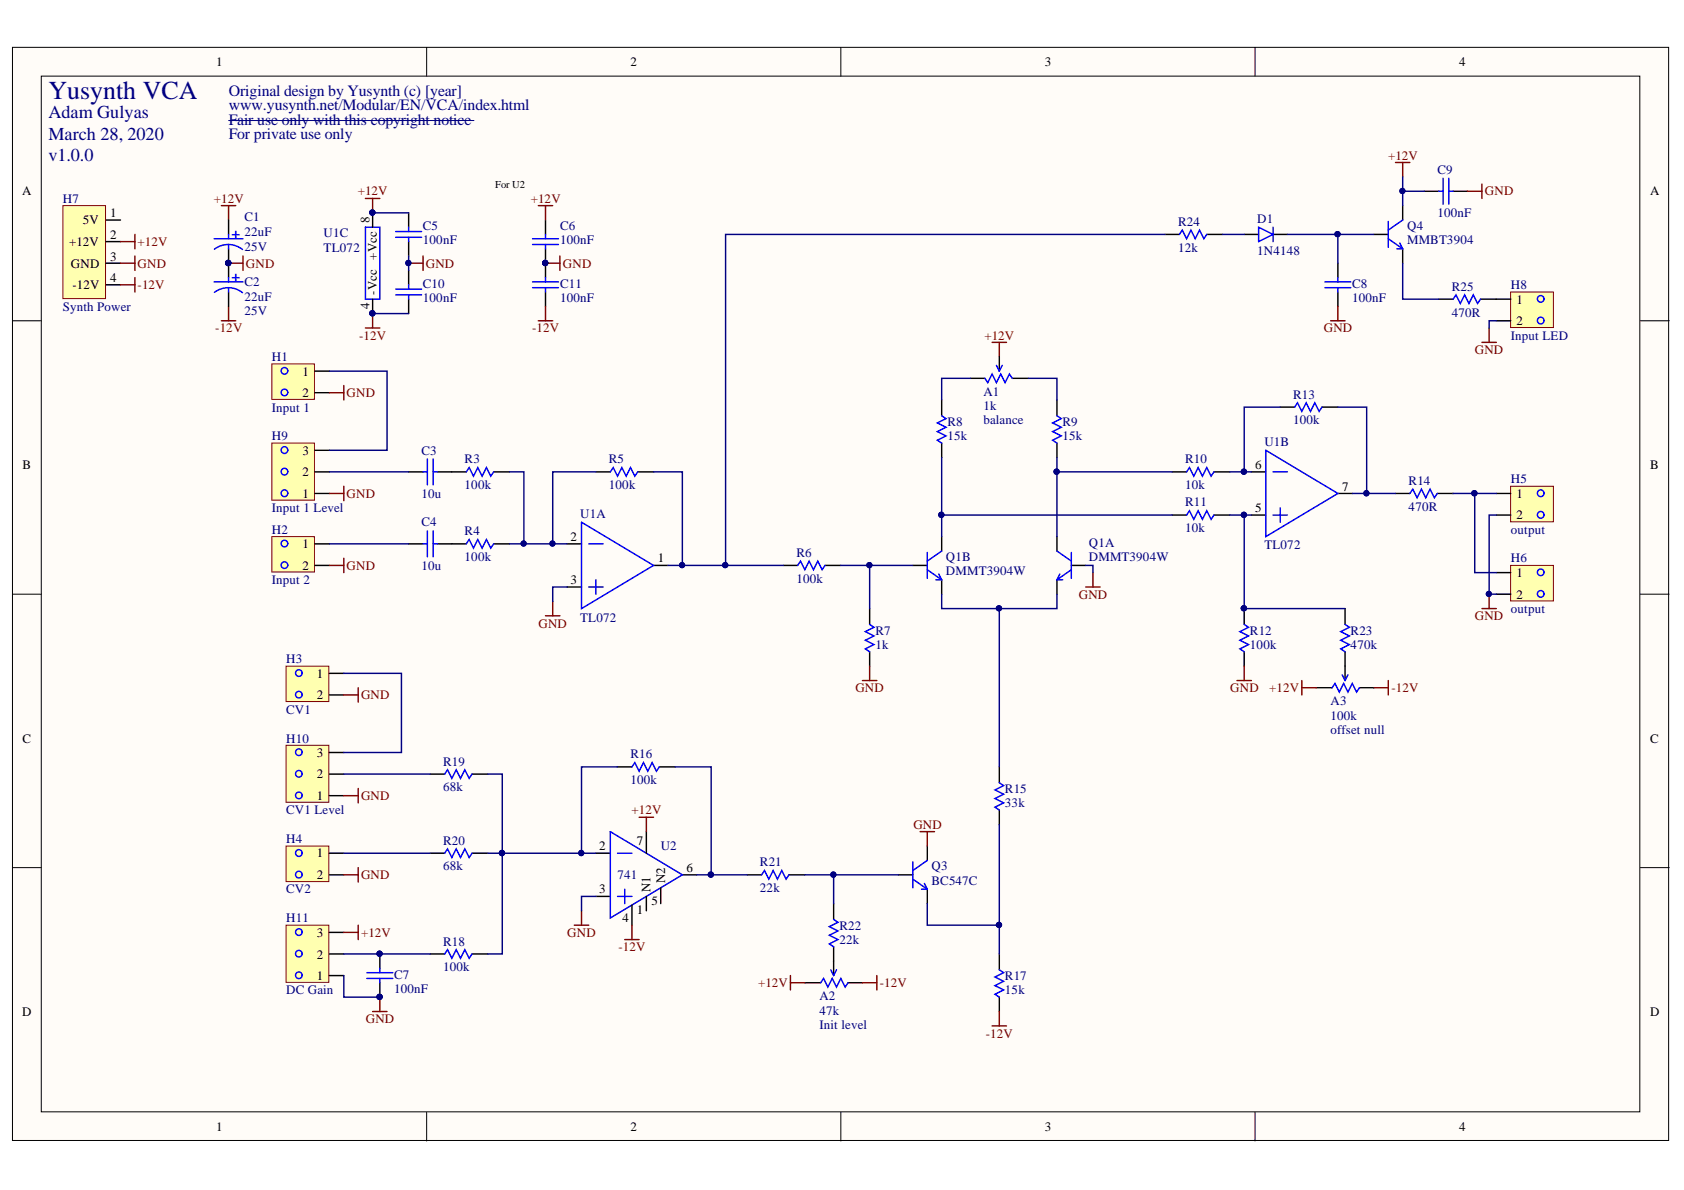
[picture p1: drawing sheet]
<svg xmlns="http://www.w3.org/2000/svg" width="297mm" height="210mm" viewBox="0 0 297 210" stroke-linecap="round" stroke-linejoin="round" font-family="sans-serif">
<defs><g id="words">
<text font-size="4.6" fill="#000080" x="8.5" y="17.5">Yusynth VCA</text>
<g font-size="3.2" fill="#000080">
<text x="8.5" y="20.9">Adam Gulyas</text>
<text x="8.5" y="24.7">March 28, 2020</text>
<text x="8.5" y="28.5">v1.0.0</text>
</g>
<g font-size="2.8" fill="#000080">
<text x="40.3" y="16.9">Original design by Yusynth (c) [year]</text>
<text x="40.3" y="22">Fair use only with this copyright notice</text>
<text x="40.3" y="19.4">www.yusynth.net/Modular/EN/VCA/index.html</text>
<text x="40.3" y="24.5">For private use only</text>
</g>
<g font-size="2.7" fill="#00f">
<text x="40.8" y="42.1">+</text>
<text x="40.8" y="49.7">+</text>
</g>
<g font-size="2.3">
<text x="38.1" y="11.7">1</text>
<text x="111.2" y="11.7">2</text>
<text x="184.3" y="11.7">3</text>
<text x="257.4" y="11.7">4</text>
<text x="3.9" y="34.5">A</text>
<text x="291.1" y="34.5">A</text>
<text x="14.6" y="39.5">5V</text>
<text x="19.5" y="38.3">1</text>
<text x="65.2" y="39.3" transform="rotate(-90 65.2 39.3)">8</text>
<text x="12.2" y="43.4">+12V</text>
<text x="12.5" y="47.2">GND</text>
<text x="19.5" y="42.1">2</text>
<text x="19.5" y="46">3</text>
<text x="66.5" y="45.8" transform="rotate(-90 66.5 45.8)">+Vcc</text>
<text x="12.8" y="51">-12V</text>
<text x="19.5" y="49.8">4</text>
<text x="66.5" y="52.1" transform="rotate(-90 66.5 52.1)">-Vcc</text>
<text x="267.5" y="53.6">1</text>
<text x="65.2" y="54.4" transform="rotate(-90 65.2 54.4)">4</text>
<text x="267.5" y="57.4">2</text>
<text x="53.4" y="66.2">1</text>
<text x="53.4" y="70.1">2</text>
<text x="4" y="82.7">B</text>
<text x="53.4" y="84">2</text>
<text x="53.4" y="80.2">3</text>
<text x="221.4" y="82.7">6</text>
<text x="291.1" y="82.7">B</text>
<text x="53.4" y="87.8">1</text>
<text x="236.7" y="86.5">7</text>
<text x="267.5" y="87.8">1</text>
<text x="100.6" y="95.4">2</text>
<text x="221.4" y="90.3">5</text>
<text x="267.5" y="91.6">2</text>
<text x="53.4" y="96.7">1</text>
<text x="53.4" y="100.5">2</text>
<text x="116" y="99.2">1</text>
<text x="267.5" y="101.7">1</text>
<text x="100.6" y="103">3</text>
<text x="267.5" y="105.6">2</text>
<text x="55.9" y="119.6">1</text>
<text x="55.9" y="123.4">2</text>
<text x="4" y="131">C</text>
<text x="291.1" y="131">C</text>
<text x="55.9" y="137.3">2</text>
<text x="55.9" y="133.5">3</text>
<text x="55.9" y="141.1">1</text>
<text x="105.7" y="150">2</text>
<text x="112.3" y="149">7</text>
<text x="55.9" y="151.2">1</text>
<text x="55.9" y="155.1">2</text>
<text x="117.3" y="155.8" transform="rotate(-90 117.3 155.8)">N2</text>
<text x="121.1" y="153.8">6</text>
<text x="105.7" y="157.6">3</text>
<text x="112.3" y="161.1">1</text>
<text x="114.8" y="157.3" transform="rotate(-90 114.8 157.3)">N1</text>
<text x="114.9" y="159.6">5</text>
<text x="55.9" y="165.3">3</text>
<text x="109.8" y="162.7">4</text>
<text x="55.9" y="172.9">1</text>
<text x="55.9" y="169.1">2</text>
<text x="3.9" y="179.2">D</text>
<text x="291.1" y="179.2">D</text>
<text x="38.1" y="199.5">1</text>
<text x="111.2" y="199.5">2</text>
<text x="184.3" y="199.5">3</text>
<text x="257.4" y="199.5">4</text>
</g>
<g font-size="2.3" fill="#800000">
<text x="244.8" y="28.1">+12V</text>
<text x="37.7" y="35.7">+12V</text>
<text x="63.1" y="34.5">+12V</text>
<text x="93.6" y="35.7">+12V</text>
<text x="261.9" y="34.5">GND</text>
<text x="24.3" y="43.4">+12V</text>
<text x="24.3" y="47.2">GND</text>
<text x="43.4" y="47.2">GND</text>
<text x="75.1" y="47.2">GND</text>
<text x="99.3" y="47.2">GND</text>
<text x="24.3" y="51">-12V</text>
<text x="38" y="58.6">-12V</text>
<text x="63.3" y="59.9">-12V</text>
<text x="93.9" y="58.6">-12V</text>
<text x="173.6" y="59.9">+12V</text>
<text x="233.5" y="58.6">GND</text>
<text x="260.1" y="62.4">GND</text>
<text x="61.1" y="70.1">GND</text>
<text x="61.1" y="87.8">GND</text>
<text x="61.1" y="100.5">GND</text>
<text x="190.3" y="105.6">GND</text>
<text x="95" y="110.7">GND</text>
<text x="260.1" y="109.4">GND</text>
<text x="63.7" y="123.4">GND</text>
<text x="150.9" y="122.1">GND</text>
<text x="217" y="122.1">GND</text>
<text x="223.9" y="122.1">+12V</text>
<text x="245.4" y="122.1">-12V</text>
<text x="63.7" y="141.1">GND</text>
<text x="111.4" y="143.6">+12V</text>
<text x="161.1" y="146.2">GND</text>
<text x="63.7" y="155.1">GND</text>
<text x="63.7" y="165.3">+12V</text>
<text x="100" y="165.3">GND</text>
<text x="109.1" y="167.8">-12V</text>
<text x="133.7" y="174.1">+12V</text>
<text x="155.2" y="174.1">-12V</text>
<text x="64.5" y="180.5">GND</text>
<text x="173.9" y="183">-12V</text>
</g>
<g font-size="2.3" fill="#000080">
<text x="11.1" y="35.7">H7</text>
<text x="253.5" y="30.7">C9</text>
<text x="43.1" y="39">C1</text>
<text x="43.1" y="41.6">22uF</text>
<text x="57.1" y="41.8">U1C</text>
<text x="74.6" y="40.6">C5</text>
<text x="98.8" y="40.6">C6</text>
<text x="207.8" y="39.8">R24</text>
<text x="221.7" y="39.3">D1</text>
<text x="248.2" y="40.6">Q4</text>
<text x="253.5" y="38.3">100nF</text>
<text x="43.1" y="44.2">25V</text>
<text x="57.1" y="44.4">TL072</text>
<text x="74.6" y="43.1">100nF</text>
<text x="98.8" y="43.1">100nF</text>
<text x="207.8" y="44.4">12k</text>
<text x="221.7" y="45">1N4148</text>
<text x="248.2" y="43.1">MMBT3904</text>
<text x="43.1" y="50.5">C2</text>
<text x="43.1" y="53.1">22uF</text>
<text x="74.6" y="50.8">C10</text>
<text x="74.6" y="53.3">100nF</text>
<text x="98.8" y="50.8">C11</text>
<text x="98.8" y="53.3">100nF</text>
<text x="238.5" y="50.8">C8</text>
<text x="238.5" y="53.3">100nF</text>
<text x="256.1" y="51.3">R25</text>
<text x="266.5" y="51">H8</text>
<text x="11.1" y="54.8">Synth Power</text>
<text x="43.1" y="55.6">25V</text>
<text x="256.1" y="55.9">470R</text>
<text x="266.5" y="59.9">Input LED</text>
<text x="48" y="63.7">H1</text>
<text x="173.5" y="69.8">A1</text>
<text x="228.1" y="70.3">R13</text>
<text x="48" y="77.7">H9</text>
<text x="48" y="72.6">Input 1</text>
<text x="167.1" y="75.1">R8</text>
<text x="167.1" y="77.7">15k</text>
<text x="173.5" y="74.9">balance</text>
<text x="173.5" y="72.3">1k</text>
<text x="187.4" y="75.1">R9</text>
<text x="187.4" y="77.7">15k</text>
<text x="228.1" y="74.9">100k</text>
<text x="74.3" y="80.2">C3</text>
<text x="82" y="81.7">R3</text>
<text x="107.4" y="81.7">R5</text>
<text x="209.1" y="81.7">R10</text>
<text x="223" y="78.7">U1B</text>
<text x="74.3" y="87.8">10u</text>
<text x="82" y="86.3">100k</text>
<text x="107.4" y="86.3">100k</text>
<text x="209.1" y="86.3">10k</text>
<text x="209.1" y="89.3">R11</text>
<text x="248.5" y="85.5">R14</text>
<text x="266.5" y="85.3">H5</text>
<text x="48" y="90.3">Input 1 Level</text>
<text x="48" y="94.1">H2</text>
<text x="74.3" y="92.9">C4</text>
<text x="82" y="94.4">R4</text>
<text x="102.3" y="91.3">U1A</text>
<text x="209.1" y="93.9">10k</text>
<text x="248.5" y="90.1">470R</text>
<text x="266.5" y="94.1">output</text>
<text x="74.3" y="100.5">10u</text>
<text x="82" y="98.9">100k</text>
<text x="140.5" y="98.2">R6</text>
<text x="166.9" y="98.9">Q1B</text>
<text x="166.9" y="101.5">DMMT3904W</text>
<text x="192.1" y="96.4">Q1A</text>
<text x="192.1" y="98.9">DMMT3904W</text>
<text x="223" y="96.9">TL072</text>
<text x="266.5" y="99.2">H6</text>
<text x="48" y="103">Input 2</text>
<text x="140.5" y="102.7">100k</text>
<text x="102.3" y="109.7">TL072</text>
<text x="154.4" y="112">R7</text>
<text x="220.5" y="112">R12</text>
<text x="238.2" y="112">R23</text>
<text x="266.5" y="108.2">output</text>
<text x="50.5" y="117">H3</text>
<text x="154.4" y="114.5">1k</text>
<text x="220.5" y="114.5">100k</text>
<text x="238.2" y="114.5">470k</text>
<text x="50.5" y="125.9">CV1</text>
<text x="234.7" y="124.4">A3</text>
<text x="50.5" y="131">H10</text>
<text x="234.7" y="129.4">offset null</text>
<text x="234.7" y="126.9">100k</text>
<text x="78.1" y="135">R19</text>
<text x="111.2" y="133.8">R16</text>
<text x="50.5" y="143.6">CV1 Level</text>
<text x="78.1" y="139.6">68k</text>
<text x="111.2" y="138.3">100k</text>
<text x="177.3" y="139.8">R15</text>
<text x="177.3" y="142.4">33k</text>
<text x="50.5" y="148.7">H4</text>
<text x="78.1" y="149">R20</text>
<text x="116.5" y="150">U2</text>
<text x="78.1" y="153.5">68k</text>
<text x="108.9" y="155.1">741</text>
<text x="134" y="152.8">R21</text>
<text x="164.3" y="153.5">Q3</text>
<text x="50.5" y="157.6">CV2</text>
<text x="134" y="157.3">22k</text>
<text x="164.3" y="156.1">BC547C</text>
<text x="50.5" y="162.7">H11</text>
<text x="78.1" y="166.8">R18</text>
<text x="148.1" y="164">R22</text>
<text x="148.1" y="166.5">22k</text>
<text x="69.5" y="172.6">C7</text>
<text x="78.1" y="171.4">100k</text>
<text x="177.3" y="172.9">R17</text>
<text x="50.5" y="175.4">DC Gain</text>
<text x="69.5" y="175.2">100nF</text>
<text x="144.5" y="176.4">A2</text>
<text x="144.5" y="179">47k</text>
<text x="177.3" y="175.4">15k</text>
<text x="144.5" y="181.5">Init level</text>
</g>
<text font-size="1.9" x="87.4" y="33.1">For U2</text>
</g></defs>
<g fill="#fffcf8" stroke="#000" stroke-width=".18">
<path d="M2.2 8.4h292.1v192.8h-292.1z"/>
<path d="M7.3 13.4h281.9v182.7h-281.9z"/>
</g>
<path d="M75.3 8.4v5M148.3 8.4v5M221.4 8.4v5M2.2 56.6h5.1M289.3 56.6h5.1M2.2 104.8h5.1M289.3 104.8h5.1M2.2 153h5.1M289.3 153h5.1M75.3 196.2v5.1M148.3 196.2v5.1M221.4 196.2v5.1" fill="none" stroke="#000" stroke-width=".18"/>
<g fill="none" stroke="#00f" stroke-width=".25">
<path d="M64.5 40.1h2.5v12.7h-2.5zM223.3 79.4l12.7 7.6-12.7 7.7zM102.6 92.1l12.7 7.6-12.7 7.6zM103.8 95.9h2.6M224.5 83.2h2.6M224.5 90.8h2.6M225.8 89.6v2.5M103.8 103.5h2.6M105.1 102.3v2.5M107.7 146.7l12.7 7.6-12.7 7.6zM108.9 150.5h2.6M108.9 158.1h2.6"/>
<path d="M110.2 156.8v2.6"/>
</g>
<g fill="none" stroke="#000" stroke-width=".25">
<path d="M65.7 37.5v2.6M65.7 52.8v2.5M100 95.9h2.6M115.3 99.7h2.5M220.7 83.2h2.6M220.7 90.8h2.6M236 87h2.5M100 103.5h2.6M105.1 150.5h2.6M105.1 158.1h2.6M111.5 159.6v3.6M114 146.7v3.8"/>
<path d="M114 158.1v2.6M116.5 156.6v2.8M120.4 154.3h2.5"/>
</g>
<g fill="#000080" stroke="#000080" stroke-width=".18">
<circle cx="65.7" cy="37.5" r=".46"/>
<circle cx="65.7" cy="55.3" r=".46"/>
</g>
<path d="M11.1 36.3h7.5v16.4h-7.5z" fill="#ffffb0" stroke="#800000" stroke-width=".18"/>
<g fill="none" stroke="#000" stroke-width=".25">
<path d="M18.7 38.8h2.6M18.7 42.6h2.6M18.7 50.2h2.6M18.7 46.4h2.6M72.1 83.2h2.5M72.1 95.9h2.5M77.2 83.2h5M77.2 95.9h5M87.1 83.2h2.8M87.1 95.9h2.8M105.1 83.2h2.6M112.5 83.2h2.8"/>
<path d="M161 99.7h2.6M166.1 94.7v2.5M186.4 94.7v2.5M189 99.7h2.5M166.1 102.3v2.5M186.4 102.3v2.5"/>
</g>
<path d="M64.5 35h2.5M65.7 35v2.5M21.3 42.6h2.5M21.3 46.4h2.5M21.3 50.2h2.5M23.8 41.4v2.5M23.8 45.2v2.5M23.8 49v2.5M64.5 57.8h2.5M65.7 55.3v2.5M96.2 108.6h2.6M97.5 106.1v2.5" fill="none" stroke="#800000" stroke-width=".25"/>
<g fill="none" stroke="#00f" stroke-width=".25">
<path d="M74.6 83.2h.8M74.6 95.9h.8M75.4 80.9v4.6M75.4 93.6v4.6M76.4 83.2h.8M76.4 80.9v4.6M76.4 93.6v4.6M76.4 95.9h.8M82.2 83.2l.6-.7 .7 1.5 .8-1.5 .7 1.5 .8-1.5 .8 1.5 .5-.8M82.2 95.9l.6-.7 .7 1.5 .8-1.5 .7 1.5 .8-1.5 .8 1.5 .5-.8M107.7 83.2l.5-.7 .7 1.5 .8-1.5 .8 1.5 .7-1.5 .8 1.5 .5-.8M163.6 97.4v4.6"/>
<path d="M166.1 97.2l-2.5 1.8M186.4 97.2l2.6 1.8M189 97.4v4.6M163.6 100.5l2.5 1.8M165.1 102.3h1M165.6 101.3l.5 1M186.4 102.3h1M186.9 101.3l-.5 1M189 100.5l-2.6 1.8"/>
</g>
<g fill="#000080" stroke="#000080" stroke-width=".18">
<circle cx="65.7" cy="55.3" r=".46"/>
<circle cx="65.7" cy="37.5" r=".46"/>
</g>
<path d="M266.5 85.8h7.5v6.2h-7.5z" fill="#ffffb0" stroke="#800000" stroke-width=".18"/>
<g fill="none" stroke="#000" stroke-width=".25">
<path d="M166.1 70.5v2.8M166.1 78.2v2.5M171.2 66.7h2.5M176.3 62.9v2.6M178.6 66.7h2.7M186.4 70.5v2.8M186.4 78.2v2.5M225.8 71.8h2.6M233.2 71.8h2.8M138.1 99.7h2.6M145.5 99.7h2.8M206.8 90.8h2.5"/>
<path d="M206.8 83.2h2.5M214.1 90.8h2.8M214.1 83.2h2.8M246.1 87h2.6M253.5 87h2.8M263.9 87h2.6M263.9 90.8h2.6M153.4 107.3v2.8M153.4 115v2.5M219.5 107.3v2.8M219.5 115v2.5M237.3 107.3v2.8"/>
<path d="M237.3 115v5M176.3 135.3v2.8M232.2 121.3h2.8M239.8 121.3h2.5M176.3 142.9v2.5M176.3 168.3v2.8M176.3 175.9v2.5"/>
</g>
<g fill="none" stroke="#00f" stroke-width=".25">
<path d="M166.1 73.3l.8 .5-1.6 .8 1.6 .8-1.6 .7 1.6 .8-1.6 .7 .8 .6M173.7 66.7l.5 .8 .8-1.5 .8 1.5 .7-1.5 .8 1.5 .7-1.5 .6 .7M175.8 64.4l.5 1.1 .5-1.1M186.4 73.3l.8 .5-1.5 .8 1.5 .8-1.5 .7 1.5 .8-1.5 .7 .7 .6M228.4 71.8l.5-.8 .7 1.6 .8-1.6 .8 1.6 .7-1.6 .8 1.6 .5-.8M140.7 99.7l.5-.7 .8 1.5 .7-1.5 .8 1.5 .7-1.5 .8 1.5 .5-.8M209.3 83.2l.5-.7 .8 1.5 .7-1.5 .8 1.5 .8-1.5 .7 1.5 .5-.8M209.3 90.8l.5-.7 .8 1.5 .7-1.5 .8 1.5 .8-1.5 .7 1.5 .5-.8M248.7 87l.5-.7 .8 1.5 .7-1.5 .8 1.5 .7-1.5 .8 1.5 .5-.8M153.4 110.1l.8 .5-1.6 .8 1.6 .8-1.6 .7 1.6 .8-1.6 .8 .8 .5M219.5 110.1l.7 .5-1.5 .8 1.5 .8-1.5 .7 1.5 .8-1.5 .8 .8 .5M236.7 119l.6 1 .5-1"/>
<path d="M237.3 110.1l.7 .5-1.5 .8 1.5 .8-1.5 .7 1.5 .8-1.5 .8 .8 .5M176.3 138.1l.7 .5-1.5 .7 1.5 .8-1.5 .8 1.5 .7-1.5 .8 .8 .5M235 121.3l.5-.8 .7 1.6 .8-1.6 .8 1.6 .7-1.6 .8 1.6 .5-.8M176.3 171.1l.7 .5-1.5 .7 1.5 .8-1.5 .8 1.5 .7-1.5 .8 .8 .5"/>
<circle cx="271.8" cy="87" r=".59"/>
<circle cx="271.8" cy="90.8" r=".59"/>
</g>
<g fill="none" stroke="#800000" stroke-width=".25">
<path d="M175 60.4h2.5M176.3 60.4v2.5M153.4 117.5v2.5M191.5 103.5h2.6M192.8 101v2.5M219.5 117.5v2.5M152.1 120h2.6M218.2 120h2.5M229.6 121.3h2.6M229.6 120v2.6M242.3 121.3h2.6M244.9 120v2.6"/>
<path d="M176.3 178.4v2.6M175 181h2.5"/>
</g>
<circle cx="219.4" cy="107.3" r=".46" fill="#000080" stroke="#000080" stroke-width=".18"/>
<path d="M266.5 99.7h7.5v6.3h-7.5z" fill="#ffffb0" stroke="#800000" stroke-width=".18"/>
<path d="M263.9 101h2.6M263.9 104.8h2.6" fill="none" stroke="#000" stroke-width=".25"/>
<g fill="none" stroke="#00f" stroke-width=".25">
<circle cx="271.8" cy="101" r=".58"/>
<circle cx="271.8" cy="104.8" r=".58"/>
</g>
<path d="M261.4 107.3h2.5M262.7 104.8v2.5" fill="none" stroke="#800000" stroke-width=".25"/>
<circle cx="262.6" cy="104.8" r=".46" fill="#000080" stroke="#000080" stroke-width=".18"/>
<path d="M266.5 51.5h7.5v6.3h-7.5z" fill="#ffffb0" stroke="#800000" stroke-width=".18"/>
<g fill="none" stroke="#000" stroke-width=".25">
<path d="M247.4 36.3v2.5M251.2 33.7h2.6M256.3 33.7h2.6M205.5 41.4h2.5M212.9 41.4h2.8M219.5 41.4h2.5M224.5 41.4h2.6M236 46.4v2.6M236 51.5v2.5M242.3 41.4h2.6M247.4 43.9v2.5M253.8 52.8h2.5"/>
<path d="M261.1 52.8h5.4M263.9 56.6h2.6M75.9 136.5h2.5M83.3 136.5h2.8M108.9 135.3h2.6M116.3 135.3h2.8M75.9 150.5h2.5M83.3 150.5h2.8M131.8 154.3h2.5M139.2 154.3h2.8M147 159.4v2.8M158.5 154.3h2.5"/>
<path d="M163.6 149.2v2.6M163.6 156.8v2.6M75.9 168.3h2.5M83.3 168.3h2.8M142 173.3h2.8M147 167v5.1M149.6 173.3h2.5"/>
</g>
<g fill="none" stroke="#00f" stroke-width=".25">
<path d="M244.9 39.1v4.5M247.4 38.8l-2.5 1.8M253.8 33.7h.7M254.5 31.5v4.5M255.6 33.7h.7M255.6 31.5v4.5M208 41.4l.5-.8 .8 1.5 .8-1.5 .7 1.5 .8-1.5 .8 1.5 .5-.7M222 40.1l2.5 1.3-2.5 1.2zM224.5 40.1v2.5M233.7 50.7h4.6M233.7 49.7h4.6M236 49v.7"/>
<path d="M236 50.7v.8M244.9 42.1l2.5 1.8M246.4 43.9h1M246.9 42.9l.5 1M256.3 52.8l.5-.8 .8 1.5 .7-1.5 .8 1.5 .8-1.5 .7 1.5 .5-.7M78.4 136.5l.5-.7 .8 1.5 .8-1.5 .7 1.5 .8-1.5 .8 1.5 .5-.8M111.5 135.3l.5-.8 .7 1.5 .8-1.5 .8 1.5 .7-1.5 .8 1.5 .5-.7M78.4 150.5l.5-.8 .8 1.6 .8-1.6 .7 1.6 .8-1.6 .8 1.6 .5-.8M134.3 154.3l.5-.8 .8 1.6 .8-1.6 .7 1.6 .8-1.6 .8 1.6 .5-.8M161 155.1l2.6 1.7M161 152v4.6M162.5 156.8h1.1"/>
<path d="M163.1 155.8l.5 1M163.6 151.8l-2.6 1.7M78.4 168.3l.5-.8 .8 1.5 .8-1.5 .7 1.5 .8-1.5 .8 1.5 .5-.7M144.8 173.3l.5-.7 .7 1.5 .8-1.5 .8 1.5 .7-1.5 .8 1.5 .5-.8M146.5 171.1l.5 1 .6-1M147 162.2l.8 .5-1.5 .7 1.5 .8-1.5 .8 1.5 .7-1.5 .8 .7 .5"/>
<circle cx="271.8" cy="56.5" r=".59"/>
<circle cx="271.8" cy="52.7" r=".58"/>
</g>
<g fill="none" stroke="#800000" stroke-width=".25">
<path d="M246.1 28.7h2.6M247.4 28.7v2.5M258.9 33.7h2.5M261.4 32.5v2.5M234.7 56.6h2.6M236 54v2.6M262.7 57.8v2.6M261.4 60.4h2.5M112.7 144.2h2.6M114 144.2v2.5M162.3 146.7h2.5M163.6 146.7v2.5"/>
<path d="M101.3 163.2h2.5M102.6 160.7v2.5M110.2 165.7h2.5M111.5 163.2v2.5M139.4 173.3h2.6M139.4 172.1v2.5M152.1 173.3h2.6M154.7 172.1v2.5"/>
</g>
<path d="M50.5 163.2h7.5v10.1h-7.5z" fill="#ffffb0" stroke="#800000" stroke-width=".18"/>
<path d="M58.1 172.1h2.5M58.1 168.3h2.5M58.1 164.5h2.5M67 168.3v2.5M67 173.3v2.6" fill="none" stroke="#000" stroke-width=".25"/>
<g fill="none" stroke="#00f" stroke-width=".25">
<path d="M64.7 171.6h4.6M64.7 172.6h4.6M67 170.8v.8M67 172.6v.7"/>
<circle cx="52.7" cy="172" r=".58"/>
<circle cx="52.7" cy="164.4" r=".58"/>
<circle cx="52.7" cy="168.2" r=".58"/>
</g>
<path d="M60.6 164.5h2.6M63.2 163.2v2.5M65.7 178.4h2.6M67 175.9v2.5" fill="none" stroke="#800000" stroke-width=".25"/>
<g fill="#000080" stroke="#000080" stroke-width=".18">
<circle cx="66.9" cy="175.8" r=".46"/>
<circle cx="66.9" cy="168.2" r=".46"/>
</g>
<path d="M50.5 117.5h7.5v6.2h-7.5z" fill="#ffffb0" stroke="#800000" stroke-width=".18"/>
<path d="M58.1 118.8h2.5M58.1 122.6h2.5" fill="none" stroke="#000" stroke-width=".25"/>
<g fill="none" stroke="#00f" stroke-width=".25">
<circle cx="52.7" cy="118.7" r=".58"/>
<circle cx="52.7" cy="122.5" r=".58"/>
</g>
<path d="M50.5 149.2h7.5v6.3h-7.5z" fill="#ffffb0" stroke="#800000" stroke-width=".18"/>
<path d="M58.1 150.5h2.5M58.1 154.3h2.5" fill="none" stroke="#000" stroke-width=".25"/>
<g fill="none" stroke="#00f" stroke-width=".25">
<circle cx="52.7" cy="154.3" r=".59"/>
<circle cx="52.7" cy="150.5" r=".59"/>
</g>
<path d="M50.5 131.5h7.5v10h-7.5z" fill="#ffffb0" stroke="#800000" stroke-width=".18"/>
<path d="M58.1 136.5h2.5M58.1 132.7h2.5M58.1 140.3h2.5" fill="none" stroke="#000" stroke-width=".25"/>
<g fill="none" stroke="#00f" stroke-width=".25">
<circle cx="52.7" cy="136.5" r=".58"/>
<circle cx="52.7" cy="132.7" r=".58"/>
<circle cx="52.7" cy="140.3" r=".58"/>
</g>
<path d="M60.6 122.6h2.6M63.2 121.3v2.5M63.2 139.1v2.5M60.6 154.3h2.6M60.6 140.3h2.6M63.2 153v2.6" fill="none" stroke="#800000" stroke-width=".25"/>
<g fill="none" stroke="#000080" stroke-width=".25">
<path d="M247.4 31.2v5.1M247.4 33.7h3.8M205.5 41.4h-77.5v58.3M215.7 41.4h3.8M227.1 41.4h8.9M242.3 41.4h-6.3v5M247.4 46.4v6.4h6.4M263.9 56.6h-1.2v1.2M171.2 66.7h-5.1v3.8M181.3 66.7h5.1v3.8M225.8 71.8h-6.3v11.4M236 71.8h5.1v15.2h-2.6"/>
<path d="M89.9 83.2h2.5v12.7M89.9 95.9h7.6M105.1 83.2h-7.6v12.7h2.5M115.3 83.2h5.1v16.5h-2.6M120.4 99.7h17.7M148.3 99.7h5.1v7.6M153.4 99.7h7.6M166.1 90.8h40.7M186.4 83.2h20.4M191.5 99.7h1.3v1.3M216.9 90.8h3.8M216.9 83.2h3.8"/>
<path d="M219.5 90.8v16.5h17.8M241.1 87h5M256.3 87h7.6M260.1 87v14h3.8M263.9 90.8h-1.2v14h1.2M60.6 118.8h10.2v13.9h-10.2M100 103.5h-2.5v2.6M176.3 107.3v28M60.6 136.5h15.3M86.1 136.5h2.5v31.8h-2.5M108.9 135.3h-6.3v15.2h2.5M119.1 135.3h6.3v19"/>
<path d="M60.6 150.5h15.3M86.1 150.5h16.5M105.1 158.1h-2.5v2.6M122.9 154.3h8.9M142 154.3h5v5.1M147 154.3h11.5M163.6 159.4v3.8h12.7M176.3 145.4v22.9M60.6 172.1v3.8h6.4M60.6 168.3h15.3"/>
</g>
<g fill="#000080" stroke="#000080" stroke-width=".18">
<circle cx="97.4" cy="95.9" r=".46"/>
<circle cx="120.3" cy="99.7" r=".46"/>
<circle cx="92.4" cy="95.9" r=".46"/>
<circle cx="153.3" cy="99.7" r=".46"/>
<circle cx="176.2" cy="107.3" r=".46"/>
<circle cx="186.4" cy="83.2" r=".47"/>
<circle cx="166" cy="90.8" r=".47"/>
<circle cx="219.4" cy="107.3" r=".46"/>
<circle cx="219.4" cy="90.8" r=".47"/>
<circle cx="219.4" cy="83.2" r=".47"/>
<circle cx="241" cy="87" r=".46"/>
<circle cx="260.1" cy="87" r=".47"/>
<circle cx="262.6" cy="104.8" r=".46"/>
<circle cx="247.4" cy="33.7" r=".46"/>
<circle cx="235.9" cy="41.3" r=".46"/>
<circle cx="127.9" cy="99.7" r=".46"/>
<circle cx="147" cy="154.3" r=".46"/>
<circle cx="176.2" cy="163.1" r=".46"/>
<circle cx="125.4" cy="154.3" r=".47"/>
<circle cx="102.5" cy="150.5" r=".46"/>
<circle cx="88.5" cy="150.5" r=".47"/>
<circle cx="66.9" cy="175.8" r=".46"/>
<circle cx="66.9" cy="168.2" r=".46"/>
</g>
<path d="M47.9 78.2h7.6v10h-7.6z" fill="#ffffb0" stroke="#800000" stroke-width=".18"/>
<path d="M72.1 37.5v2.6M72.1 42.6v2.6M72.1 47.7v2.5M72.1 52.8v2.5M55.6 79.4h2.5M55.6 87h2.5M55.6 83.2h2.5" fill="none" stroke="#000" stroke-width=".25"/>
<g fill="none" stroke="#00f" stroke-width=".25">
<path d="M69.8 40.8h4.6M69.8 41.9h4.6M69.8 51h4.6M69.8 52h4.6M72.1 40.1v.7M72.1 41.9v.7M72.1 50.2v.8M72.1 52v.8"/>
<circle cx="50.2" cy="79.4" r=".59"/>
<circle cx="50.2" cy="87" r=".59"/>
<circle cx="50.2" cy="83.2" r=".59"/>
</g>
<path d="M65.7 37.5h6.4M65.7 55.3h6.4M72.1 45.2v2.5" fill="none" stroke="#000080" stroke-width=".25"/>
<g fill="#000080" stroke="#000080" stroke-width=".18">
<circle cx="65.7" cy="37.5" r=".46"/>
<circle cx="65.7" cy="55.3" r=".46"/>
<circle cx="72" cy="46.4" r=".46"/>
</g>
<path d="M72.1 46.4h2.5M74.6 45.2v2.5" fill="none" stroke="#800000" stroke-width=".25"/>
<path d="M47.9 64.2h7.6v6.2h-7.6z" fill="#ffffb0" stroke="#800000" stroke-width=".18"/>
<path d="M55.6 65.5h2.5M55.6 69.3h2.5" fill="none" stroke="#000" stroke-width=".25"/>
<g fill="none" stroke="#00f" stroke-width=".25">
<circle cx="50.2" cy="65.4" r=".58"/>
<circle cx="50.2" cy="69.2" r=".58"/>
</g>
<path d="M47.9 94.7h7.6v6.2h-7.6z" fill="#ffffb0" stroke="#800000" stroke-width=".18"/>
<path d="M40.3 38.8v2.6M96.2 38.8v2.6M40.3 43.9v5.1M40.3 51.5v2.5M96.2 43.9v5.1M96.2 51.5v2.5M55.6 95.9h2.5M55.6 99.7h2.5" fill="none" stroke="#000" stroke-width=".25"/>
<g fill="none" stroke="#00f" stroke-width=".25">
<path d="M37.8 42.1h5.1M37.8 49.7h5.1M40.3 43.1a4 4 0 0 1 2.5 .9M40.3 43.1a4 4 0 0 0-2.5 .9M40.3 50.7a4 4 0 0 1 2.5 .9M40.3 50.7a4 4 0 0 0-2.5 .9M40.3 41.4v.7M40.3 43.1v.8M40.3 49v.7M40.3 50.7v.8M93.9 42.1h4.6M93.9 43.1h4.6"/>
<path d="M93.9 49.7h4.6M93.9 50.7h4.6M96.2 41.4v.7M96.2 43.1v.8M96.2 49v.7M96.2 50.7v.8"/>
<circle cx="50.2" cy="99.7" r=".58"/>
<circle cx="50.2" cy="95.9" r=".58"/>
</g>
<g fill="none" stroke="#800000" stroke-width=".25">
<path d="M39 36.3h2.6M40.3 36.3v2.5M95 36.3h2.5M96.2 36.3v2.5M39 56.6h2.6M40.3 46.4h2.6M40.3 54v2.6M42.9 45.2v2.5M95 56.6h2.5M96.2 54v2.6M96.2 46.4h2.6M98.8 45.2v2.5"/>
<path d="M58.1 69.3h2.5M60.6 68v2.5M58.1 99.7h2.5M58.1 87h2.5M60.6 85.8v2.5M60.6 98.5v2.5"/>
</g>
<path d="M58.1 65.5h10.2v13.9h-10.2M58.1 95.9h14M58.1 83.2h14M166.1 80.7v14M186.4 80.7v14M166.1 104.8v2.5h20.3v-2.5" fill="none" stroke="#000080" stroke-width=".25"/>
<g fill="#000080" stroke="#000080" stroke-width=".18">
<circle cx="96.2" cy="46.4" r=".46"/>
<circle cx="166" cy="90.8" r=".47"/>
<circle cx="176.2" cy="107.3" r=".46"/>
<circle cx="186.4" cy="83.2" r=".47"/>
<circle cx="40.3" cy="46.4" r=".47"/>
</g>
<path d="M40.3 21.3h43.3" fill="none" stroke="#000080" stroke-width=".18"/>
<use href="#words"/>
</svg>
